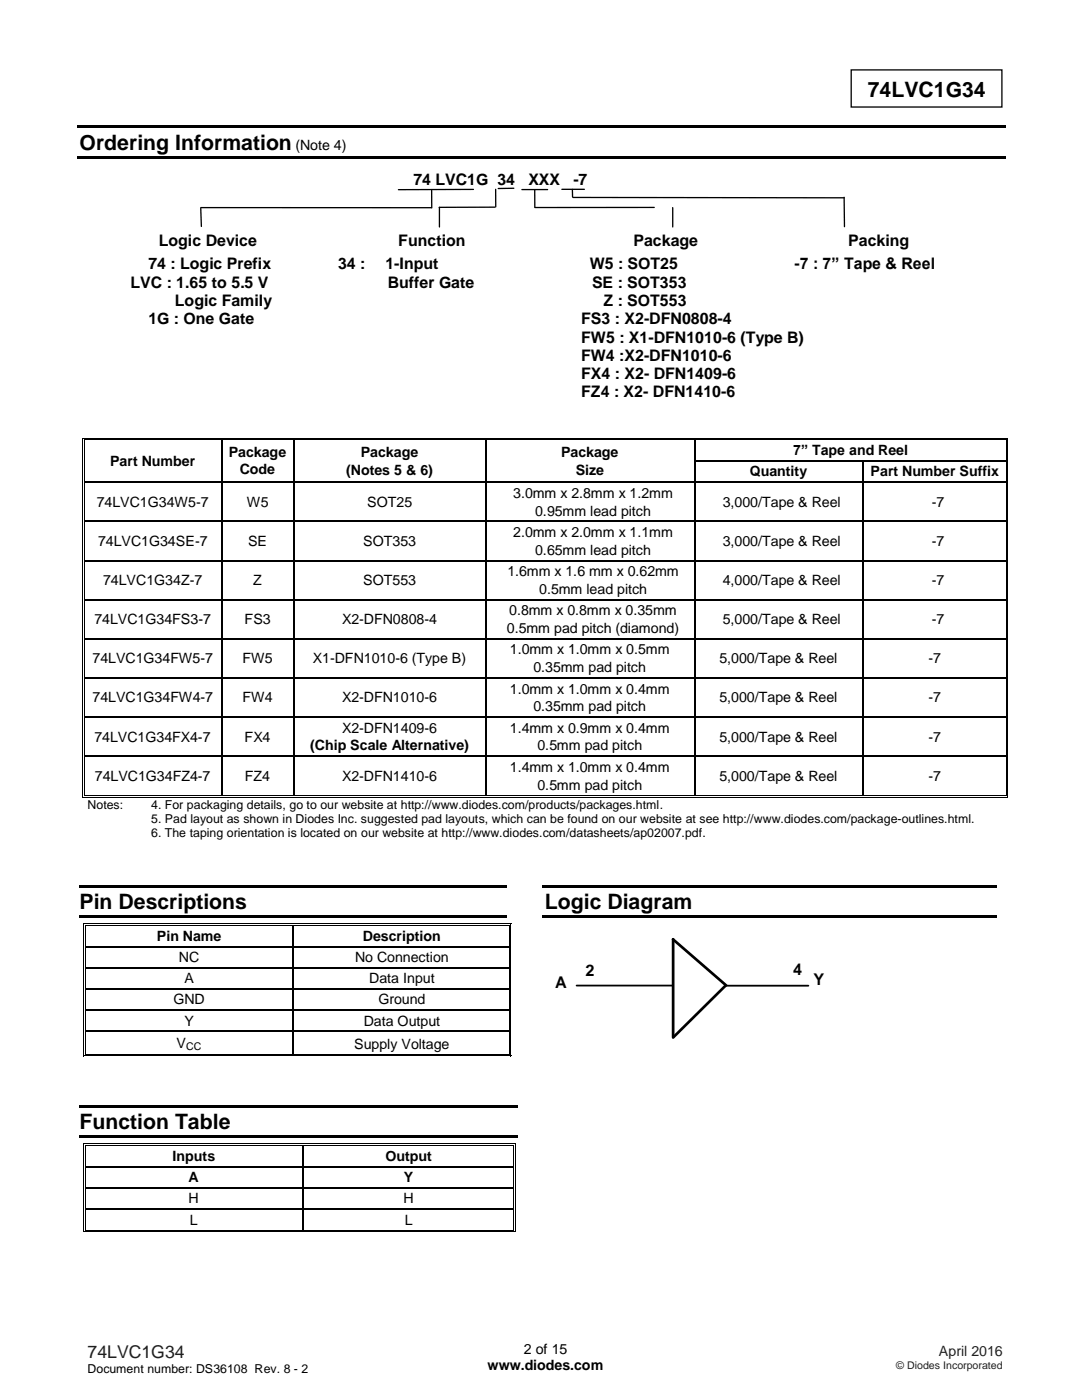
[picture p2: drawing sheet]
<svg xmlns="http://www.w3.org/2000/svg" width="216mm" height="279mm" viewBox="0 0 216 279" stroke-linecap="round" stroke-linejoin="round" font-family="sans-serif">
<defs><g id="words">
<g font-size="4.2">
<text x="173.1" y="19.3">74LVC1G34</text>
<text x="15.9" y="29.9">Ordering Information</text>
<text x="15.9" y="181.4">Pin Descriptions</text>
<text x="108.7" y="181.4">Logic Diagram</text>
<text x="15.9" y="225.4">Function Table</text>
</g>
<text font-size="3.5" fill="#231f20" x="17.5" y="270.9">74LVC1G34</text>
<g font-size="3.2">
<text x="82.5" y="37">74 LVC1G 34</text>
<text x="105.4" y="37">XXX</text>
<text x="114.4" y="37">-7</text>
<text x="29.6" y="53.8">74 : Logic Prefix</text>
<text x="31.7" y="49">Logic Device</text>
<text x="67.4" y="53.8">34 :</text>
<text x="76.9" y="53.8">1-Input</text>
<text x="79.5" y="49">Function</text>
<text x="117.7" y="53.8">W5 : SOT25</text>
<text x="126.4" y="49">Package</text>
<text x="158.5" y="53.8">-7 : 7” Tape &amp; Reel</text>
<text x="169.2" y="49">Packing</text>
<text x="26" y="57.4">LVC : 1.65 to 5.5 V</text>
<text x="77.4" y="57.4">Buffer Gate</text>
<text x="118.1" y="57.4">SE : SOT353</text>
<text x="29.6" y="64.7">1G : One Gate</text>
<text x="34.9" y="61.1">Logic Family</text>
<text x="116" y="64.7">FS3 : X2-DFN0808-4</text>
<text x="120.4" y="61.1">Z : SOT553</text>
<text x="116" y="68.4">FW5 : X1-DFN1010-6 (Type B)</text>
<text x="116" y="72">FW4 :X2-DFN1010-6</text>
<text x="116" y="75.7">FX4 : X2- DFN1409-6</text>
<text x="116" y="79.3">FZ4 : X2- DFN1410-6</text>
<text x="110.8" y="197.1">A</text>
<text x="116.9" y="194.8">2</text>
<text x="158.2" y="194.7">4</text>
<text x="162.3" y="196.7">Y</text>
</g>
<g font-size="2.8">
<text x="58.9" y="29.9">(Note 4)</text>
<text x="22" y="92.9">Part Number</text>
<text x="45.6" y="91.3">Package</text>
<text x="47.8" y="94.5">Code</text>
<text x="69.1" y="94.7">(Notes 5 &amp; 6)</text>
<text x="72" y="91.2">Package</text>
<text x="111.9" y="91.2">Package</text>
<text x="114.9" y="94.7">Size</text>
<text x="149.6" y="95.1">Quantity</text>
<text x="158.3" y="90.9">7” Tape and Reel</text>
<text x="173.7" y="95.1">Part Number Suffix</text>
<text x="19.3" y="101.1">74LVC1G34W5-7</text>
<text x="49.3" y="101.1">W5</text>
<text x="73.3" y="101.1">SOT25</text>
<text x="102.4" y="99.3">3.0mm x 2.8mm x 1.2mm</text>
<text x="144.2" y="101.1">3,000/Tape &amp; Reel</text>
<text x="185.9" y="101.1">-7</text>
<text x="102.4" y="107.1">2.0mm x 2.0mm x 1.1mm</text>
<text x="106.8" y="102.9">0.95mm lead pitch</text>
<text x="19.6" y="108.9">74LVC1G34SE-7</text>
<text x="49.5" y="108.9">SE</text>
<text x="72.5" y="108.9">SOT353</text>
<text x="106.8" y="110.7">0.65mm lead pitch</text>
<text x="144.2" y="108.9">3,000/Tape &amp; Reel</text>
<text x="185.9" y="108.9">-7</text>
<text x="20.6" y="116.7">74LVC1G34Z-7</text>
<text x="50.5" y="116.7">Z</text>
<text x="72.5" y="116.7">SOT553</text>
<text x="101.2" y="115">1.6mm x 1.6 mm x 0.62mm</text>
<text x="107.6" y="118.5">0.5mm lead pitch</text>
<text x="144.2" y="116.7">4,000/Tape &amp; Reel</text>
<text x="185.9" y="116.7">-7</text>
<text x="18.8" y="124.6">74LVC1G34FS3-7</text>
<text x="48.8" y="124.6">FS3</text>
<text x="68.2" y="124.6">X2-DFN0808-4</text>
<text x="101.6" y="122.7">0.8mm x 0.8mm x 0.35mm</text>
<text x="144.2" y="124.6">5,000/Tape &amp; Reel</text>
<text x="185.9" y="124.6">-7</text>
<text x="101.2" y="126.3">0.5mm pad pitch (diamond)</text>
<text x="101.7" y="130.6">1.0mm x 1.0mm x 0.5mm</text>
<text x="18.5" y="132.4">74LVC1G34FW5-7</text>
<text x="48.4" y="132.4">FW5</text>
<text x="62.4" y="132.4">X1-DFN1010-6 (Type B)</text>
<text x="106.4" y="134.1">0.35mm pad pitch</text>
<text x="143.5" y="132.4">5,000/Tape &amp; Reel</text>
<text x="185.2" y="132.4">-7</text>
<text x="18.5" y="140.2">74LVC1G34FW4-7</text>
<text x="48.4" y="140.2">FW4</text>
<text x="68.2" y="140.2">X2-DFN1010-6</text>
<text x="101.7" y="138.4">1.0mm x 1.0mm x 0.4mm</text>
<text x="106.4" y="142">0.35mm pad pitch</text>
<text x="143.5" y="140.2">5,000/Tape &amp; Reel</text>
<text x="185.2" y="140.2">-7</text>
<text x="18.8" y="148">74LVC1G34FX4-7</text>
<text x="48.8" y="148">FX4</text>
<text x="61.9" y="149.7">(Chip Scale Alternative)</text>
<text x="68.2" y="146.2">X2-DFN1409-6</text>
<text x="101.7" y="146.2">1.4mm x 0.9mm x 0.4mm</text>
<text x="107.2" y="149.8">0.5mm pad pitch</text>
<text x="143.5" y="148">5,000/Tape &amp; Reel</text>
<text x="185.2" y="148">-7</text>
<text x="18.9" y="155.8">74LVC1G34FZ4-7</text>
<text x="48.9" y="155.8">FZ4</text>
<text x="68.2" y="155.8">X2-DFN1410-6</text>
<text x="101.7" y="154">1.4mm x 1.0mm x 0.4mm</text>
<text x="143.5" y="155.8">5,000/Tape &amp; Reel</text>
<text x="185.2" y="155.8">-7</text>
<text x="107.2" y="157.6">0.5mm pad pitch</text>
<text x="31.3" y="187.8">Pin Name</text>
<text x="72.4" y="187.8">Description</text>
<text x="35.7" y="192">NC</text>
<text x="36.8" y="196.2">A</text>
<text x="70.8" y="192">No Connection</text>
<text x="73.7" y="196.2">Data Input</text>
<text x="34.6" y="200.4">GND</text>
<text x="75.5" y="200.4">Ground</text>
<text x="35.2" y="209.2">V</text>
<text x="36.8" y="204.7">Y</text>
<text x="70.7" y="209.3">Supply Voltage</text>
<text x="72.6" y="204.7">Data Output</text>
<text x="34.4" y="231.7">Inputs</text>
<text x="76.9" y="231.7">Output</text>
<text x="37.6" y="235.9">A</text>
<text x="80.6" y="235.9">Y</text>
<text x="37.6" y="240.1">H</text>
<text x="37.9" y="244.4">L</text>
<text x="80.5" y="240.1">H</text>
<text x="80.7" y="244.4">L</text>
<text x="97.3" y="273.5">www.diodes.com</text>
<text x="104.5" y="270.2">2 of 15</text>
</g>
<text font-size="2.8" fill="#231f20" x="187.4" y="270.6">April 2016</text>
<g font-size="2.5">
<text x="17.5" y="161.4">Notes:</text>
<text x="30.2" y="161.4">4. For packaging details, go to our website at http://www.diodes.com/products/packages.html.</text>
<text x="30.2" y="164.3">5. Pad layout as shown in Diodes Inc. suggested pad layouts, which can be found on our website at see http://www.diodes.com/package-outlines.html.</text>
<text x="30.2" y="167.1">6. The taping orientation is located on our website at http://www.diodes.com/datasheets/ap02007.pdf.</text>
<text x="17.5" y="274">Document number: DS36108 Rev. 8 - 2</text>
</g>
<text font-size="2.1" x="37.1" y="209.5">CC</text>
<text font-size="2.1" fill="#231f20" x="178.9" y="273.2">© Diodes Incorporated</text>
</g></defs>
<g fill="none" stroke="#000" stroke-width=".26">
<path d="M169.8 14h30.1v7.4h-30.1zM86.1 38v3.5M94.5 37.8l-15 .1M98.9 37.8v3.5M102.5 37.6h-3.1M104.1 37.8h5.2M106.7 37.9v3.4M112.1 37.8h4.5M114.2 37.8v1.5M114.3 39.4l54.1 .1M168.4 39.4l.1 5.8M40.1 41.6l.1 3.6"/>
<path d="M40.1 41.4l46 .1M87.7 41.4v3.9M98.8 41.3l-11.2 .1M130.5 41.4h-23.8M134.2 41.4v3.9"/>
</g>
<g fill="#000">
<path d="M15.4 25.1h185.2v.5h-185.2z" fill-rule="evenodd"/>
<path d="M15.4 31.2h185.2v.5h-185.2z" fill-rule="evenodd"/>
<path d="M16.5 87.4h.1v.5h-.1z" fill-rule="evenodd"/>
<path d="M16.5 87.4h.5v.2h-.5z" fill-rule="evenodd"/>
<path d="M16.5 91.9h.1v.2h-.1z" fill-rule="evenodd"/>
<path d="M16.5 96.1h.1v.2h-.1z" fill-rule="evenodd"/>
<path d="M16.8 87.7h.2v.2h-.2z" fill-rule="evenodd"/>
<path d="M16.8 87.7h.2v.2h-.2z" fill-rule="evenodd"/>
<path d="M16.8 91.9h.2v.2h-.2z" fill-rule="evenodd"/>
<path d="M16.8 96.1h.2v.2h-.2z" fill-rule="evenodd"/>
<path d="M44.1 87.9h.2z" fill-rule="evenodd"/>
<path d="M44.1 87.4h.5v.2h-.5z" fill-rule="evenodd"/>
<path d="M44.1 87.7h.5v.2h-.5z" fill-rule="evenodd"/>
<path d="M44.1 91.9h.2v.2h-.2z" fill-rule="evenodd"/>
<path d="M44.1 96.1h.2v.2h-.2z" fill-rule="evenodd"/>
<path d="M58.5 87.9h.2z" fill-rule="evenodd"/>
<path d="M58.5 87.4h.5v.2h-.5z" fill-rule="evenodd"/>
<path d="M58.5 87.7h.5v.2h-.5z" fill-rule="evenodd"/>
<path d="M58.5 91.9h.2v.2h-.2z" fill-rule="evenodd"/>
<path d="M58.5 96.1h.2v.2h-.2z" fill-rule="evenodd"/>
<path d="M96.7 87.9h.3z" fill-rule="evenodd"/>
<path d="M96.7 87.4h.6v.2h-.6z" fill-rule="evenodd"/>
<path d="M96.7 87.7h.6v.2h-.6z" fill-rule="evenodd"/>
<path d="M96.7 91.9h.3v.2h-.3z" fill-rule="evenodd"/>
<path d="M96.7 96.1h.3v.2h-.3z" fill-rule="evenodd"/>
<path d="M138.5 87.9h.2z" fill-rule="evenodd"/>
<path d="M138.5 87.4h.5v.2h-.5z" fill-rule="evenodd"/>
<path d="M138.5 87.7h.5v.2h-.5z" fill-rule="evenodd"/>
<path d="M138.5 91.9h.2v.2h-.2z" fill-rule="evenodd"/>
<path d="M138.5 96.1h.2v.2h-.2z" fill-rule="evenodd"/>
<path d="M172 91.9h.3v.2h-.3z" fill-rule="evenodd"/>
<path d="M172 96.1h.3v.2h-.3z" fill-rule="evenodd"/>
<path d="M200.7 87.4h.5v.2h-.5z" fill-rule="evenodd"/>
<path d="M200.7 87.7h.1v.2h-.1z" fill-rule="evenodd"/>
<path d="M200.7 87.7h.1v.2h-.1z" fill-rule="evenodd"/>
<path d="M200.7 91.9h.1v.2h-.1z" fill-rule="evenodd"/>
<path d="M200.7 96.1h.1v.2h-.1z" fill-rule="evenodd"/>
<path d="M201 87.4h.2v.5h-.2z" fill-rule="evenodd"/>
<path d="M201 91.9h.2v.2h-.2z" fill-rule="evenodd"/>
<path d="M201 96.1h.2v.2h-.2z" fill-rule="evenodd"/>
<path d="M16.5 103.9h.1v.3h-.1z" fill-rule="evenodd"/>
<path d="M16.5 111.7h.1v.3h-.1z" fill-rule="evenodd"/>
<path d="M16.5 119.5h.1v.3h-.1z" fill-rule="evenodd"/>
<path d="M16.8 103.9h.2v.3h-.2z" fill-rule="evenodd"/>
<path d="M16.8 111.7h.2v.3h-.2z" fill-rule="evenodd"/>
<path d="M16.8 119.5h.2v.3h-.2z" fill-rule="evenodd"/>
<path d="M44.1 103.9h.2v.3h-.2z" fill-rule="evenodd"/>
<path d="M44.1 111.7h.2v.3h-.2z" fill-rule="evenodd"/>
<path d="M44.1 119.5h.2v.3h-.2z" fill-rule="evenodd"/>
<path d="M58.5 103.9h.2v.3h-.2z" fill-rule="evenodd"/>
<path d="M58.5 111.7h.2v.3h-.2z" fill-rule="evenodd"/>
<path d="M58.5 119.5h.2v.3h-.2z" fill-rule="evenodd"/>
<path d="M96.7 103.9h.3v.3h-.3z" fill-rule="evenodd"/>
<path d="M96.7 111.7h.3v.3h-.3z" fill-rule="evenodd"/>
<path d="M96.7 119.5h.3v.3h-.3z" fill-rule="evenodd"/>
<path d="M138.5 103.9h.2v.3h-.2z" fill-rule="evenodd"/>
<path d="M138.5 111.7h.2v.3h-.2z" fill-rule="evenodd"/>
<path d="M138.5 119.5h.2v.3h-.2z" fill-rule="evenodd"/>
<path d="M172 103.9h.3v.3h-.3z" fill-rule="evenodd"/>
<path d="M172 111.7h.3v.3h-.3z" fill-rule="evenodd"/>
<path d="M172 119.5h.3v.3h-.3z" fill-rule="evenodd"/>
<path d="M200.7 103.9h.1v.3h-.1z" fill-rule="evenodd"/>
<path d="M200.7 111.7h.1v.3h-.1z" fill-rule="evenodd"/>
<path d="M200.7 119.5h.1v.3h-.1z" fill-rule="evenodd"/>
<path d="M201 103.9h.2v.3h-.2z" fill-rule="evenodd"/>
<path d="M201 111.7h.2v.3h-.2z" fill-rule="evenodd"/>
<path d="M201 119.5h.2v.3h-.2z" fill-rule="evenodd"/>
<path d="M16.5 127.4h.1v.2h-.1z" fill-rule="evenodd"/>
<path d="M16.5 135.1h.1v.3h-.1z" fill-rule="evenodd"/>
<path d="M16.8 127.4h.2v.2h-.2z" fill-rule="evenodd"/>
<path d="M16.8 135.1h.2v.3h-.2z" fill-rule="evenodd"/>
<path d="M44.1 127.4h.2v.2h-.2z" fill-rule="evenodd"/>
<path d="M44.1 135.1h.2v.3h-.2z" fill-rule="evenodd"/>
<path d="M58.5 127.4h.2v.2h-.2z" fill-rule="evenodd"/>
<path d="M58.5 135.1h.2v.3h-.2z" fill-rule="evenodd"/>
<path d="M96.7 127.4h.3v.2h-.3z" fill-rule="evenodd"/>
<path d="M96.7 135.1h.3v.3h-.3z" fill-rule="evenodd"/>
<path d="M138.5 127.4h.2v.2h-.2z" fill-rule="evenodd"/>
<path d="M138.5 135.1h.2v.3h-.2z" fill-rule="evenodd"/>
<path d="M172 127.4h.3v.2h-.3z" fill-rule="evenodd"/>
<path d="M172 135.1h.3v.3h-.3z" fill-rule="evenodd"/>
<path d="M200.7 127.4h.1v.2h-.1z" fill-rule="evenodd"/>
<path d="M200.7 135.1h.1v.3h-.1z" fill-rule="evenodd"/>
<path d="M201 127.4h.2v.2h-.2z" fill-rule="evenodd"/>
<path d="M201 135.1h.2v.3h-.2z" fill-rule="evenodd"/>
<path d="M16.5 143h.1v.2h-.1z" fill-rule="evenodd"/>
<path d="M16.5 150.8h.1v.2h-.1z" fill-rule="evenodd"/>
<path d="M16.5 158.6h.1v.6h-.1z" fill-rule="evenodd"/>
<path d="M16.5 159h.5v.2h-.5z" fill-rule="evenodd"/>
<path d="M16.8 143h.2v.2h-.2z" fill-rule="evenodd"/>
<path d="M16.8 150.8h.2v.2h-.2z" fill-rule="evenodd"/>
<path d="M16.8 158.6h.2v.2h-.2z" fill-rule="evenodd"/>
<path d="M16.8 158.6h.2v.2h-.2z" fill-rule="evenodd"/>
<path d="M44.1 143h.2v.2h-.2z" fill-rule="evenodd"/>
<path d="M44.1 150.8h.2v.2h-.2z" fill-rule="evenodd"/>
<path d="M44.1 158.6h.5v.2h-.5z" fill-rule="evenodd"/>
<path d="M44.1 159h.5v.2h-.5z" fill-rule="evenodd"/>
<path d="M58.5 143h.2v.2h-.2z" fill-rule="evenodd"/>
<path d="M58.5 150.8h.2v.2h-.2z" fill-rule="evenodd"/>
<path d="M58.5 158.6h.5v.2h-.5z" fill-rule="evenodd"/>
<path d="M58.5 159h.5v.2h-.5z" fill-rule="evenodd"/>
<path d="M96.7 143h.3v.2h-.3z" fill-rule="evenodd"/>
<path d="M96.7 150.8h.3v.2h-.3z" fill-rule="evenodd"/>
<path d="M96.7 158.6h.6v.2h-.6z" fill-rule="evenodd"/>
<path d="M96.7 159h.6v.2h-.6z" fill-rule="evenodd"/>
<path d="M138.5 143h.2v.2h-.2z" fill-rule="evenodd"/>
<path d="M138.5 150.8h.2v.2h-.2z" fill-rule="evenodd"/>
<path d="M138.5 158.6h.5v.2h-.5z" fill-rule="evenodd"/>
<path d="M138.5 159h.5v.2h-.5z" fill-rule="evenodd"/>
<path d="M172 143h.3v.2h-.3z" fill-rule="evenodd"/>
<path d="M172 150.8h.3v.2h-.3z" fill-rule="evenodd"/>
<path d="M172 158.6h.5v.2h-.5z" fill-rule="evenodd"/>
<path d="M172 159h.5v.2h-.5z" fill-rule="evenodd"/>
<path d="M200.7 143h.1v.2h-.1z" fill-rule="evenodd"/>
<path d="M200.7 150.8h.1v.2h-.1z" fill-rule="evenodd"/>
<path d="M200.7 159h.5v.2h-.5z" fill-rule="evenodd"/>
<path d="M200.7 158.6h.1v.2h-.1z" fill-rule="evenodd"/>
<path d="M200.7 158.6h.1v.2h-.1z" fill-rule="evenodd"/>
<path d="M201 143h.2v.2h-.2z" fill-rule="evenodd"/>
<path d="M201 150.8h.2v.2h-.2z" fill-rule="evenodd"/>
<path d="M201 158.6h.2v.6h-.2z" fill-rule="evenodd"/>
<path d="M15.8 176.6h85.4v.5h-85.4z" fill-rule="evenodd"/>
<path d="M108.2 176.6h90.7v.5h-90.7z" fill-rule="evenodd"/>
<path d="M15.8 182.7h85.4v.5h-85.4z" fill-rule="evenodd"/>
<path d="M16.6 184.3h.2v.6h-.2z" fill-rule="evenodd"/>
<path d="M16.6 184.3h.5v.2h-.5z" fill-rule="evenodd"/>
<path d="M16.6 188.8h.2v.2h-.2z" fill-rule="evenodd"/>
<path d="M16.6 193h.2v.2h-.2z" fill-rule="evenodd"/>
<path d="M16.6 197.2h.2v.3h-.2z" fill-rule="evenodd"/>
<path d="M17 184.6h.1v.3h-.1z" fill-rule="evenodd"/>
<path d="M17 184.6h.1v.2h-.1z" fill-rule="evenodd"/>
<path d="M17 188.8h.1v.2h-.1z" fill-rule="evenodd"/>
<path d="M17 193h.1v.2h-.1z" fill-rule="evenodd"/>
<path d="M17 197.2h.1v.3h-.1z" fill-rule="evenodd"/>
<path d="M58.4 184.8l.3 .1z" fill-rule="evenodd"/>
<path d="M58.4 184.3h.5v.2h-.5z" fill-rule="evenodd"/>
<path d="M58.4 184.6h.5v.2h-.5z" fill-rule="evenodd"/>
<path d="M58.4 188.8h.3v.2h-.3z" fill-rule="evenodd"/>
<path d="M58.4 193h.3v.2h-.3z" fill-rule="evenodd"/>
<path d="M58.4 197.2h.3v.3h-.3z" fill-rule="evenodd"/>
<path d="M101.5 184.3h.5v.2h-.5z" fill-rule="evenodd"/>
<path d="M101.5 184.6h.2v.3h-.2z" fill-rule="evenodd"/>
<path d="M101.5 184.6h.2v.2h-.2z" fill-rule="evenodd"/>
<path d="M101.5 188.8h.2v.2h-.2z" fill-rule="evenodd"/>
<path d="M101.5 193h.2v.2h-.2z" fill-rule="evenodd"/>
<path d="M101.5 197.2h.2v.3h-.2z" fill-rule="evenodd"/>
<path d="M101.9 184.3h.1v.6h-.1z" fill-rule="evenodd"/>
<path d="M101.9 188.8h.1v.2h-.1z" fill-rule="evenodd"/>
<path d="M101.9 193h.1v.2h-.1z" fill-rule="evenodd"/>
<path d="M101.9 197.2h.1v.3h-.1z" fill-rule="evenodd"/>
<path d="M108.2 182.7h90.7v.5h-90.7z" fill-rule="evenodd"/>
<path d="M16.6 201.4h.2v.3h-.2z" fill-rule="evenodd"/>
<path d="M16.6 205.6h.2v.3h-.2z" fill-rule="evenodd"/>
<path d="M16.6 210.3h.2v.5h-.2z" fill-rule="evenodd"/>
<path d="M16.6 210.6h.5v.2h-.5z" fill-rule="evenodd"/>
<path d="M17 201.4h.1v.3h-.1z" fill-rule="evenodd"/>
<path d="M17 205.6h.1v.3h-.1z" fill-rule="evenodd"/>
<path d="M17 210.3h.1v.2h-.1z" fill-rule="evenodd"/>
<path d="M17 210.3h.1v.2h-.1z" fill-rule="evenodd"/>
<path d="M58.4 201.4h.3v.3h-.3z" fill-rule="evenodd"/>
<path d="M58.4 205.6h.3v.3h-.3z" fill-rule="evenodd"/>
<path d="M58.4 210.3h.5v.2h-.5z" fill-rule="evenodd"/>
<path d="M58.4 210.6h.5v.2h-.5z" fill-rule="evenodd"/>
<path d="M101.5 201.4h.2v.3h-.2z" fill-rule="evenodd"/>
<path d="M101.5 205.6h.2v.3h-.2z" fill-rule="evenodd"/>
<path d="M101.5 210.6h.5v.2h-.5z" fill-rule="evenodd"/>
<path d="M101.5 210.3h.2v.2h-.2z" fill-rule="evenodd"/>
<path d="M101.5 210.3h.2v.2h-.2z" fill-rule="evenodd"/>
<path d="M101.9 201.4h.1v.3h-.1z" fill-rule="evenodd"/>
<path d="M101.9 205.6h.1v.3h-.1z" fill-rule="evenodd"/>
<path d="M101.9 210.3h.1v.5h-.1z" fill-rule="evenodd"/>
<path d="M15.8 220.5h87.4v.6h-87.4z" fill-rule="evenodd"/>
<path d="M15.8 226.6h87.4v.6h-87.4z" fill-rule="evenodd"/>
<path d="M16.6 228.2h.2v.6h-.2z" fill-rule="evenodd"/>
<path d="M16.6 228.2h.5v.2h-.5z" fill-rule="evenodd"/>
<path d="M16.6 232.7h.2v.3h-.2z" fill-rule="evenodd"/>
<path d="M16.6 236.9h.2v.3h-.2z" fill-rule="evenodd"/>
<path d="M17 228.6h.1v.2h-.1z" fill-rule="evenodd"/>
<path d="M17 228.6h.1v.1h-.1z" fill-rule="evenodd"/>
<path d="M17 232.7h.1v.3h-.1z" fill-rule="evenodd"/>
<path d="M17 236.9h.1v.3h-.1z" fill-rule="evenodd"/>
<path d="M60.3 228.7l.3 .1z" fill-rule="evenodd"/>
<path d="M60.3 228.2h.5v.2h-.5z" fill-rule="evenodd"/>
<path d="M60.3 228.6h.5v.1h-.5z" fill-rule="evenodd"/>
<path d="M60.3 232.7h.3v.3h-.3z" fill-rule="evenodd"/>
<path d="M60.3 236.9h.3v.3h-.3z" fill-rule="evenodd"/>
<path d="M102.4 228.2h.5v.2h-.5z" fill-rule="evenodd"/>
<path d="M102.4 228.6h.1v.2h-.1z" fill-rule="evenodd"/>
<path d="M102.4 228.6h.1v.1h-.1z" fill-rule="evenodd"/>
<path d="M102.4 232.7h.1v.3h-.1z" fill-rule="evenodd"/>
<path d="M102.4 236.9h.1v.3h-.1z" fill-rule="evenodd"/>
<path d="M102.7 228.2h.2v.6h-.2z" fill-rule="evenodd"/>
<path d="M102.7 232.7h.2v.3h-.2z" fill-rule="evenodd"/>
<path d="M102.7 236.9h.2v.3h-.2z" fill-rule="evenodd"/>
<path d="M16.6 241.1h.2v.3h-.2z" fill-rule="evenodd"/>
<path d="M16.6 245.4h.2v.5h-.2z" fill-rule="evenodd"/>
<path d="M16.6 245.7h.5v.2h-.5z" fill-rule="evenodd"/>
<path d="M17 241.1h.1v.3h-.1z" fill-rule="evenodd"/>
<path d="M17 245.4h.1v.2h-.1z" fill-rule="evenodd"/>
<path d="M17 245.4h.1v.2h-.1z" fill-rule="evenodd"/>
<path d="M60.3 241.1h.3v.3h-.3z" fill-rule="evenodd"/>
<path d="M60.3 245.4h.5v.2h-.5z" fill-rule="evenodd"/>
<path d="M60.3 245.7h.5v.2h-.5z" fill-rule="evenodd"/>
<path d="M102.4 241.1h.1v.3h-.1z" fill-rule="evenodd"/>
<path d="M102.4 245.7h.5v.2h-.5z" fill-rule="evenodd"/>
<path d="M102.4 245.4h.1v.2h-.1z" fill-rule="evenodd"/>
<path d="M102.4 245.4h.1v.2h-.1z" fill-rule="evenodd"/>
<path d="M102.7 241.1h.2v.3h-.2z" fill-rule="evenodd"/>
<path d="M102.7 245.4h.2v.5h-.2z" fill-rule="evenodd"/>
</g>
<g fill="none" stroke="#000" stroke-width=".2">
<path d="M16.6 87.9v4M16.6 92.1v4M16.6 96.3v7.6M16.9 87.9v4M16.9 92.1v4M16.9 96.3v7.6M17 87.5h27.1M17 87.8h27.1M44.6 87.5h13.9M44.6 87.8h13.9M59 87.5h37.7M59 87.8h37.7"/>
<path d="M97.3 87.5h41.2M97.3 87.8h41.2M139 87.5h61.6M139 87.8h61.6M200.7 87.9v4M200.7 92.1v4M200.7 96.3v7.6M201.1 87.9v4M201.1 92.1v4M201.1 96.3v7.6M16.6 104.2v7.5M16.6 112v7.5"/>
<path d="M16.6 119.8v7.6M16.9 104.2v7.5M16.9 112v7.5M16.9 119.8v7.6M200.7 104.2v7.5M200.7 112v7.5M200.7 119.8v7.6M201.1 104.2v7.5M201.1 112v7.5M201.1 119.8v7.6M16.6 127.6v7.5M16.6 135.4v7.6"/>
<path d="M16.9 127.6v7.5M16.9 135.4v7.6M200.7 127.6v7.5M200.7 135.4v7.6M201.1 127.6v7.5M201.1 135.4v7.6M16.6 143.2v7.6M16.6 151v7.6M16.9 143.2v7.6M16.9 151v7.6M17 159.1h27.1M17 158.7h27.1"/>
<path d="M44.6 159.1h13.9M44.6 158.7h13.9M59 159.1h37.7M59 158.7h37.7M97.3 159.1h41.2M97.3 158.7h41.2M139 159.1h33M139 158.7h33M172.5 159.1h28.2M172.5 158.7h28.2M200.7 143.2v7.6M200.7 151v7.6"/>
<path d="M201.1 143.2v7.6M201.1 151v7.6M16.7 184.9v3.9M16.7 189v4M16.7 193.2v4M16.7 197.5v3.9M17.1 184.9v3.9M17.1 189v4M17.1 193.2v4M17.1 197.5v3.9M17.1 184.4h41.3M17.1 184.7h41.3"/>
<path d="M58.9 184.4h42.6M58.9 184.7h42.6M101.6 184.9v3.9M101.6 189v4M101.6 193.2v4M101.6 197.5v3.9M102 184.9v3.9M102 189v4M102 193.2v4M102 197.5v3.9M16.7 201.7v3.9M16.7 205.9v4.4"/>
<path d="M17.1 201.7v3.9M17.1 205.9v4.4M17.1 210.7h41.3M17.1 210.4h41.3M58.9 210.7h42.6M58.9 210.4h42.6M101.6 201.7v3.9M101.6 205.9v4.4M102 201.7v3.9M102 205.9v4.4M16.7 228.8v3.9M16.7 233v3.9"/>
<path d="M16.7 237.2v3.9M17.1 228.8v3.9M17.1 233v3.9M17.1 237.2v3.9M17.1 228.3h43.2M17.1 228.6h43.2M60.8 228.3h41.6M60.8 228.6h41.6M102.5 228.8v3.9M102.5 233v3.9M102.5 237.2v3.9M102.8 228.8v3.9"/>
<path d="M102.8 233v3.9M102.8 237.2v3.9M16.7 241.4v4M17.1 241.4v4M17.1 245.8h43.2M17.1 245.5h43.2M60.8 245.8h41.6M60.8 245.5h41.6M102.5 241.4v4M102.8 241.4v4"/>
</g>
<g fill="none" stroke="#000" stroke-width=".25">
<path d="M17 96.2h27.1M44.2 87.9v4M44.2 92.1v4M44.2 96.3v7.6M44.3 96.2h14.2M58.6 87.9v4M58.6 92.1v4M58.6 96.3v7.6M58.7 96.2h38M96.9 87.9v4M96.9 92.1v4M96.9 96.3v7.6"/>
<path d="M97 96.2h41.5M138.6 87.9v4M138.6 92.1v4M138.6 96.3v7.6M138.7 92h33.3M138.7 96.2h33.3M172.2 92.1v4M172.2 96.3v7.6M172.3 92h28.4M172.3 96.2h28.4M17 104h27.1M17 111.9h27.1"/>
<path d="M17 119.7h27.1M44.2 104.2v7.5M44.2 112v7.5M44.2 119.8v7.6M44.3 104h14.2M44.3 111.9h14.2M44.3 119.7h14.2M58.6 104.2v7.5M58.6 112v7.5M58.6 119.8v7.6M58.7 104h38M58.7 111.9h38"/>
<path d="M58.7 119.7h38M96.9 104.2v7.5M96.9 112v7.5M96.9 119.8v7.6M97 104h41.5M97 111.9h41.5M97 119.7h41.5M138.6 104.2v7.5M138.6 112v7.5M138.6 119.8v7.6M138.7 104h33.3M138.7 111.9h33.3"/>
<path d="M138.7 119.7h33.3M172.2 104.2v7.5M172.2 112v7.5M172.2 119.8v7.6M172.3 104h28.4M172.3 111.9h28.4M172.3 119.7h28.4M17 127.5h27.1M17 135.3h27.1M44.2 127.6v7.5M44.2 135.4v7.6M44.3 127.5h14.2"/>
<path d="M44.3 135.3h14.2M58.6 127.6v7.5M58.6 135.4v7.6M58.7 127.5h38M58.7 135.3h38M96.9 127.6v7.5M96.9 135.4v7.6M97 127.5h41.5M97 135.3h41.5M138.6 127.6v7.5M138.6 135.4v7.6M138.7 127.5h33.3"/>
<path d="M138.7 135.3h33.3M172.2 127.6v7.5M172.2 135.4v7.6M172.3 127.5h28.4M172.3 135.3h28.4M17 143.1h27.1M17 150.9h27.1M44.2 143.2v7.6M44.2 151v7.6M44.3 143.1h14.2M44.3 150.9h14.2M58.6 143.2v7.6"/>
<path d="M58.6 151v7.6M58.7 143.1h38M58.7 150.9h38M96.9 143.2v7.6M96.9 151v7.6M97 143.1h41.5M97 150.9h41.5M138.6 143.2v7.6M138.6 151v7.6M138.7 143.1h33.3M138.7 150.9h33.3M172.2 143.2v7.6"/>
<path d="M172.2 151v7.6M172.3 143.1h28.4M172.3 150.9h28.4M17.1 188.9h41.3M17.1 193.1h41.3M17.1 197.3h41.3M58.6 184.9v3.9M58.6 189v4M58.6 193.2v4M58.6 197.5v3.9M58.7 188.9h42.8M58.7 193.1h42.8"/>
<path d="M58.7 197.3h42.8M17.1 201.6h41.3M17.1 205.8h41.3M58.6 201.7v3.9M58.6 205.9v4.4M58.7 201.6h42.8M58.7 205.8h42.8M17.1 232.8h43.2M17.1 237.1h43.2M60.5 228.8v3.9M60.5 233v3.9M60.5 237.2v3.9"/>
<path d="M60.6 232.8h41.8M60.6 237.1h41.8M17.1 241.3h43.2M60.5 241.4v4M60.6 241.3h41.8"/>
</g>
<path d="M115.1 196.7h19.1M145.1 196.7h16.2" fill="none" stroke="#000" stroke-width=".36"/>
<path d="M134.3 187.5l10.6 9.2M134.3 187.4v19.7M144.8 196.7l-10.3 10.2" fill="none" stroke="#000" stroke-width=".54"/>
<use href="#words"/>
</svg>
